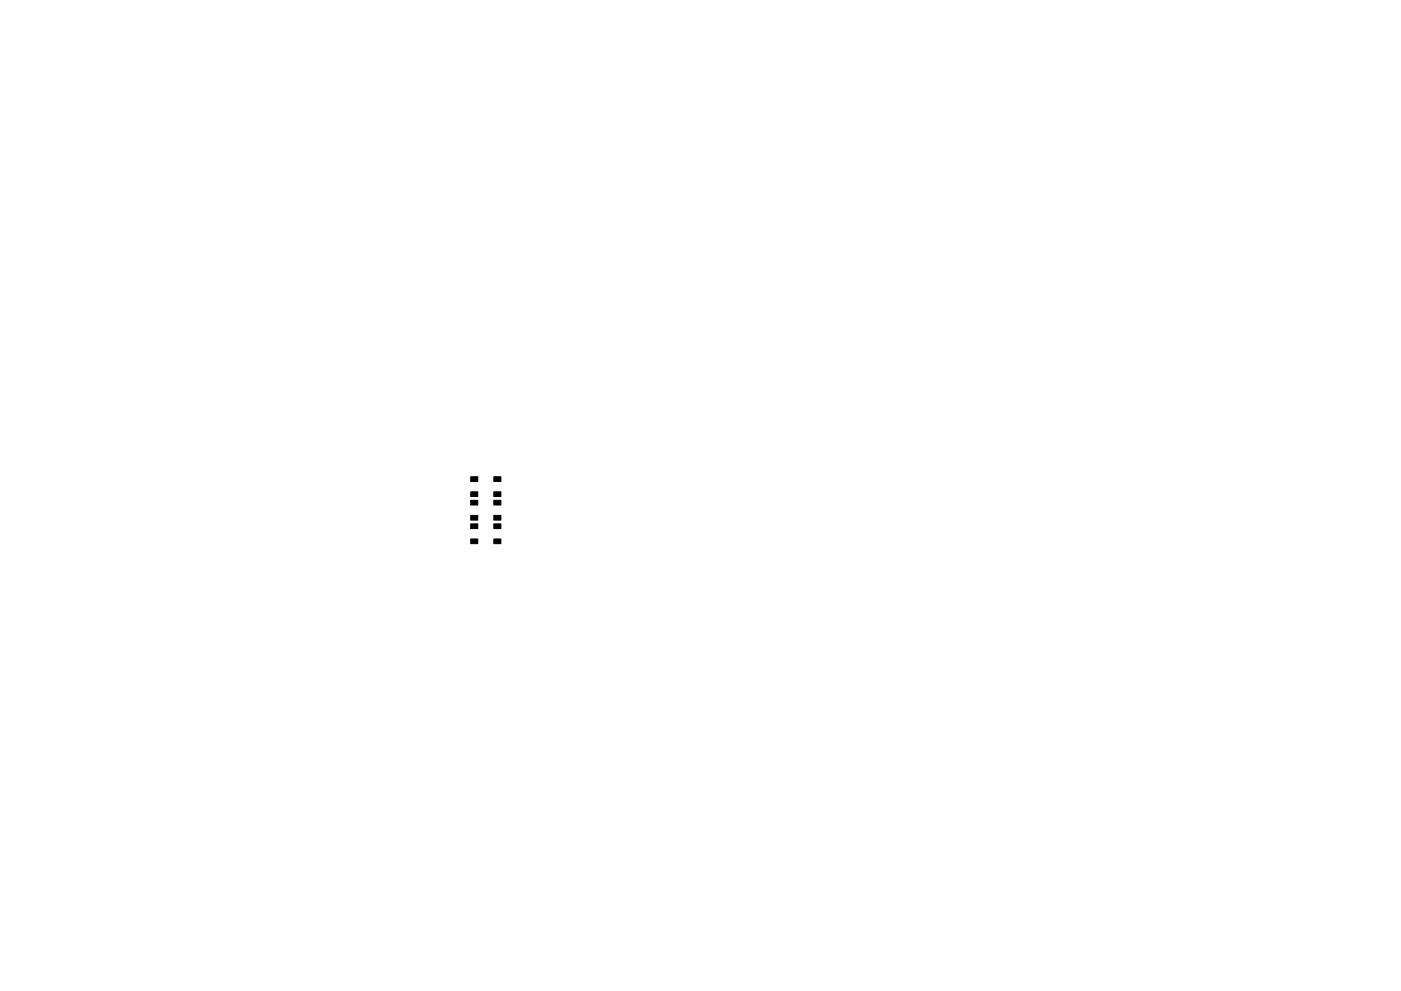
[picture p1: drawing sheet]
<svg xmlns="http://www.w3.org/2000/svg" width="297mm" height="210mm" viewBox="0 0 297 210" stroke-linecap="round" stroke-linejoin="round" font-family="sans-serif">
<path d="M99.8 101.1h1.5v1h-1.5zM99.8 104.3h1.5v1h-1.5zM99.8 106.1h1.5v1h-1.5zM99.8 109.3h1.5v1h-1.5zM99.8 111.1h1.5v1h-1.5zM99.8 114.3h1.5v1h-1.5zM104.7 101.1h1.5v1h-1.5zM104.7 104.3h1.5v1h-1.5zM104.7 106.1h1.5v1h-1.5zM104.7 109.3h1.5v1h-1.5zM104.7 111.1h1.5v1h-1.5zM104.7 114.3h1.5v1h-1.5z" fill="#000" stroke="#000" stroke-width=".21"/>
</svg>
